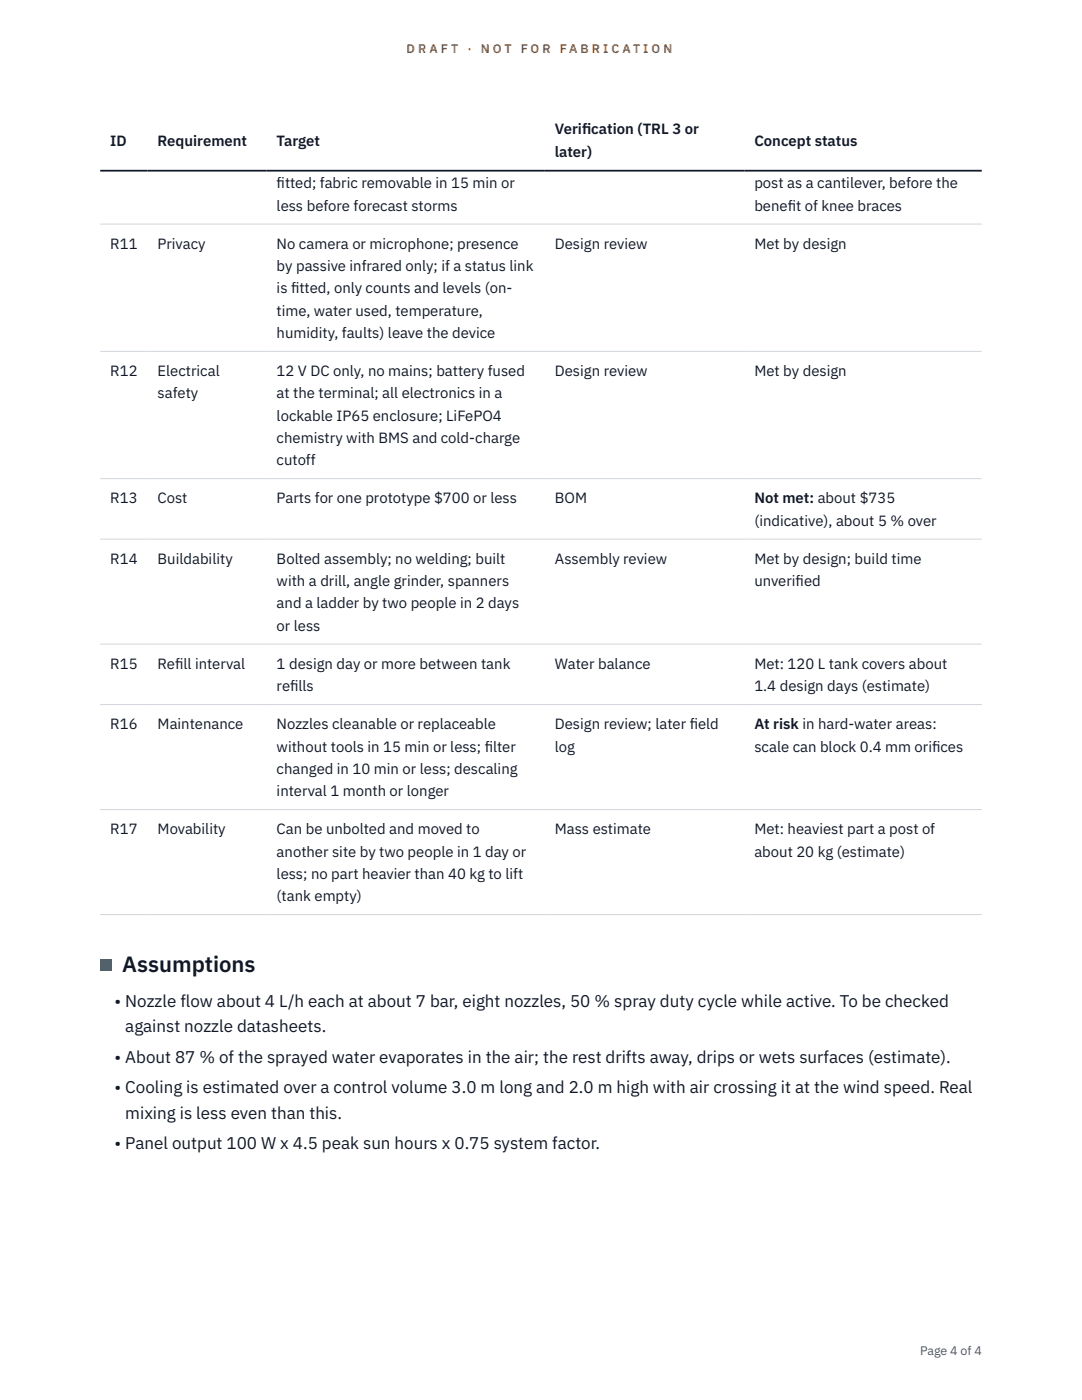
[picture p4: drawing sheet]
<svg xmlns="http://www.w3.org/2000/svg" width="216mm" height="279mm" viewBox="0 0 216 279" stroke-linecap="round" stroke-linejoin="round" font-family="sans-serif">
<defs><g id="words">
<text font-size="4.4" fill="#111827" x="24.4" y="194">Assumptions</text>
<g font-size="3.4" fill="#111827">
<text x="22.9" y="200.9">• Nozzle flow about 4 L/h each at about 7 bar, eight nozzles, 50 % spray duty cycle while active. To be checked</text>
<text x="25" y="206">against nozzle datasheets.</text>
<text x="22.9" y="212.1">• About 87 % of the sprayed water evaporates in the air; the rest drifts away, drips or wets surfaces (estimate).</text>
<text x="22.9" y="218.2">• Cooling is estimated over a control volume 3.0 m long and 2.0 m high with air crossing it at the wind speed. Real</text>
<text x="25" y="223.3">mixing is less even than this.</text>
<text x="22.9" y="229.3">• Panel output 100 W x 4.5 peak sun hours x 0.75 system factor.</text>
</g>
<g font-size="3" fill="#111827">
<text x="22" y="29.1">ID</text>
<text x="31.5" y="29.1">Requirement</text>
<text x="55.2" y="29.1">Target</text>
<text x="110.7" y="26.8">Verif</text>
<text x="116.1" y="26.8">ication (TRL 3 or</text>
<text x="150.5" y="29.1">Concept status</text>
<text x="110.7" y="31.3">later)</text>
<text x="55.2" y="37.6">f</text>
<text x="55.2" y="37.6">itted; fabric removable in 15 min or</text>
<text x="150.5" y="37.6">post as a cantilever, before the</text>
<text x="55.2" y="42">less before forecast storms</text>
<text x="150.5" y="42">benef</text>
<text x="157.2" y="42">it of knee braces</text>
<text x="22" y="49.6">R11</text>
<text x="31.5" y="49.6">Privacy</text>
<text x="55.2" y="49.6">No camera or microphone; presence</text>
<text x="110.7" y="49.6">Design review</text>
<text x="150.5" y="49.6">Met by design</text>
<text x="55.2" y="54.1">by passive infrared only; if a status link</text>
<text x="55.2" y="58.5">is f</text>
<text x="58.1" y="58.5">itted, only counts and levels (on-</text>
<text x="55.2" y="63">time, water used, temperature,</text>
<text x="55.2" y="67.4">humidity, faults) leave the device</text>
<text x="22" y="75">R12</text>
<text x="31.5" y="75">Electrical</text>
<text x="55.2" y="75">12 V DC only, no mains; battery fused</text>
<text x="110.7" y="75">Design review</text>
<text x="150.5" y="75">Met by design</text>
<text x="31.5" y="79.5">safety</text>
<text x="55.2" y="79.5">at the terminal; all electronics in a</text>
<text x="55.2" y="83.9">lockable IP65 enclosure; LiFePO4</text>
<text x="55.2" y="88.4">chemistry with BMS and cold-charge</text>
<text x="55.2" y="92.8">cutoff</text>
<text x="22" y="100.4">R13</text>
<text x="31.5" y="100.4">Cost</text>
<text x="55.2" y="100.4">Parts for one prototype $700 or less</text>
<text x="110.7" y="100.4">BOM</text>
<text x="150.5" y="100.4">Not met: about $735</text>
<text x="150.5" y="104.9">(indicative), about 5 % over</text>
<text x="22" y="112.5">R14</text>
<text x="31.5" y="112.5">Buildability</text>
<text x="55.2" y="112.5">Bolted assembly; no welding; built</text>
<text x="110.7" y="112.5">Assembly review</text>
<text x="150.5" y="112.5">Met by design; build time</text>
<text x="55.2" y="117">with a drill, angle grinder, spanners</text>
<text x="150.5" y="117">unverif</text>
<text x="158.8" y="117">ied</text>
<text x="55.2" y="121.4">and a ladder by two people in 2 days</text>
<text x="55.2" y="125.8">or less</text>
<text x="22" y="133.5">R15</text>
<text x="31.5" y="133.5">Ref</text>
<text x="34.9" y="133.5">ill interval</text>
<text x="55.2" y="133.5">1 design day or more between tank</text>
<text x="55.2" y="137.9">ref</text>
<text x="57.9" y="137.9">ills</text>
<text x="110.7" y="133.5">Water balance</text>
<text x="150.5" y="133.5">Met: 120 L tank covers about</text>
<text x="150.5" y="137.9">1.4 design days (estimate)</text>
<text x="22" y="145.5">R16</text>
<text x="31.5" y="145.5">Maintenance</text>
<text x="55.2" y="145.5">Nozzles cleanable or replaceable</text>
<text x="55.2" y="150">without tools in 15 min or less; f</text>
<text x="96.7" y="150">ilter</text>
<text x="110.7" y="145.5">Design review; later f</text>
<text x="110.7" y="150">log</text>
<text x="137.6" y="145.5">ield</text>
<text x="150.5" y="145.5">At risk in hard-water areas:</text>
<text x="150.5" y="150">scale can block 0.4 mm orif</text>
<text x="186" y="150">ices</text>
<text x="55.2" y="154.4">changed in 10 min or less; descaling</text>
<text x="55.2" y="158.9">interval 1 month or longer</text>
<text x="22" y="166.5">R17</text>
<text x="31.5" y="166.5">Movability</text>
<text x="55.2" y="166.5">Can be unbolted and moved to</text>
<text x="110.7" y="166.5">Mass estimate</text>
<text x="150.5" y="166.5">Met: heaviest part a post of</text>
<text x="55.2" y="170.9">another site by two people in 1 day or</text>
<text x="150.5" y="170.9">about 20 kg (estimate)</text>
<text x="55.2" y="175.4">less; no part heavier than 40 kg to lift</text>
<text x="55.2" y="179.8">(tank empty)</text>
</g>
<g font-size="2.5" fill="#b45309">
<text x="81.1" y="10.5">D R A F T</text>
<text x="93.3" y="10.5">·</text>
<text x="95.9" y="10.5">N O T</text>
<text x="103.9" y="10.5">F O R</text>
<text x="111.7" y="10.5">F A B R I C A T I O N</text>
</g>
<text font-size="2.5" fill="#4b5563" x="183.6" y="270.3">Page 4 of 4</text>
</g></defs>
<path d="M20 44.7h175.9M20 70.1h175.9M20 95.5h175.9M20 107.6h175.9M20 128.5h175.9M20 140.6h175.9M20 161.6h175.9M20 182.5h175.9" fill="none" stroke="#d1d5db" stroke-width=".2"/>
<path d="M20 34.1h175.9" fill="none" stroke="#111827" stroke-width=".35"/>
<path d="M20 191.4h2.2v2.2h-2.2z" fill="#0f766e"/>
<use href="#words"/>
</svg>
